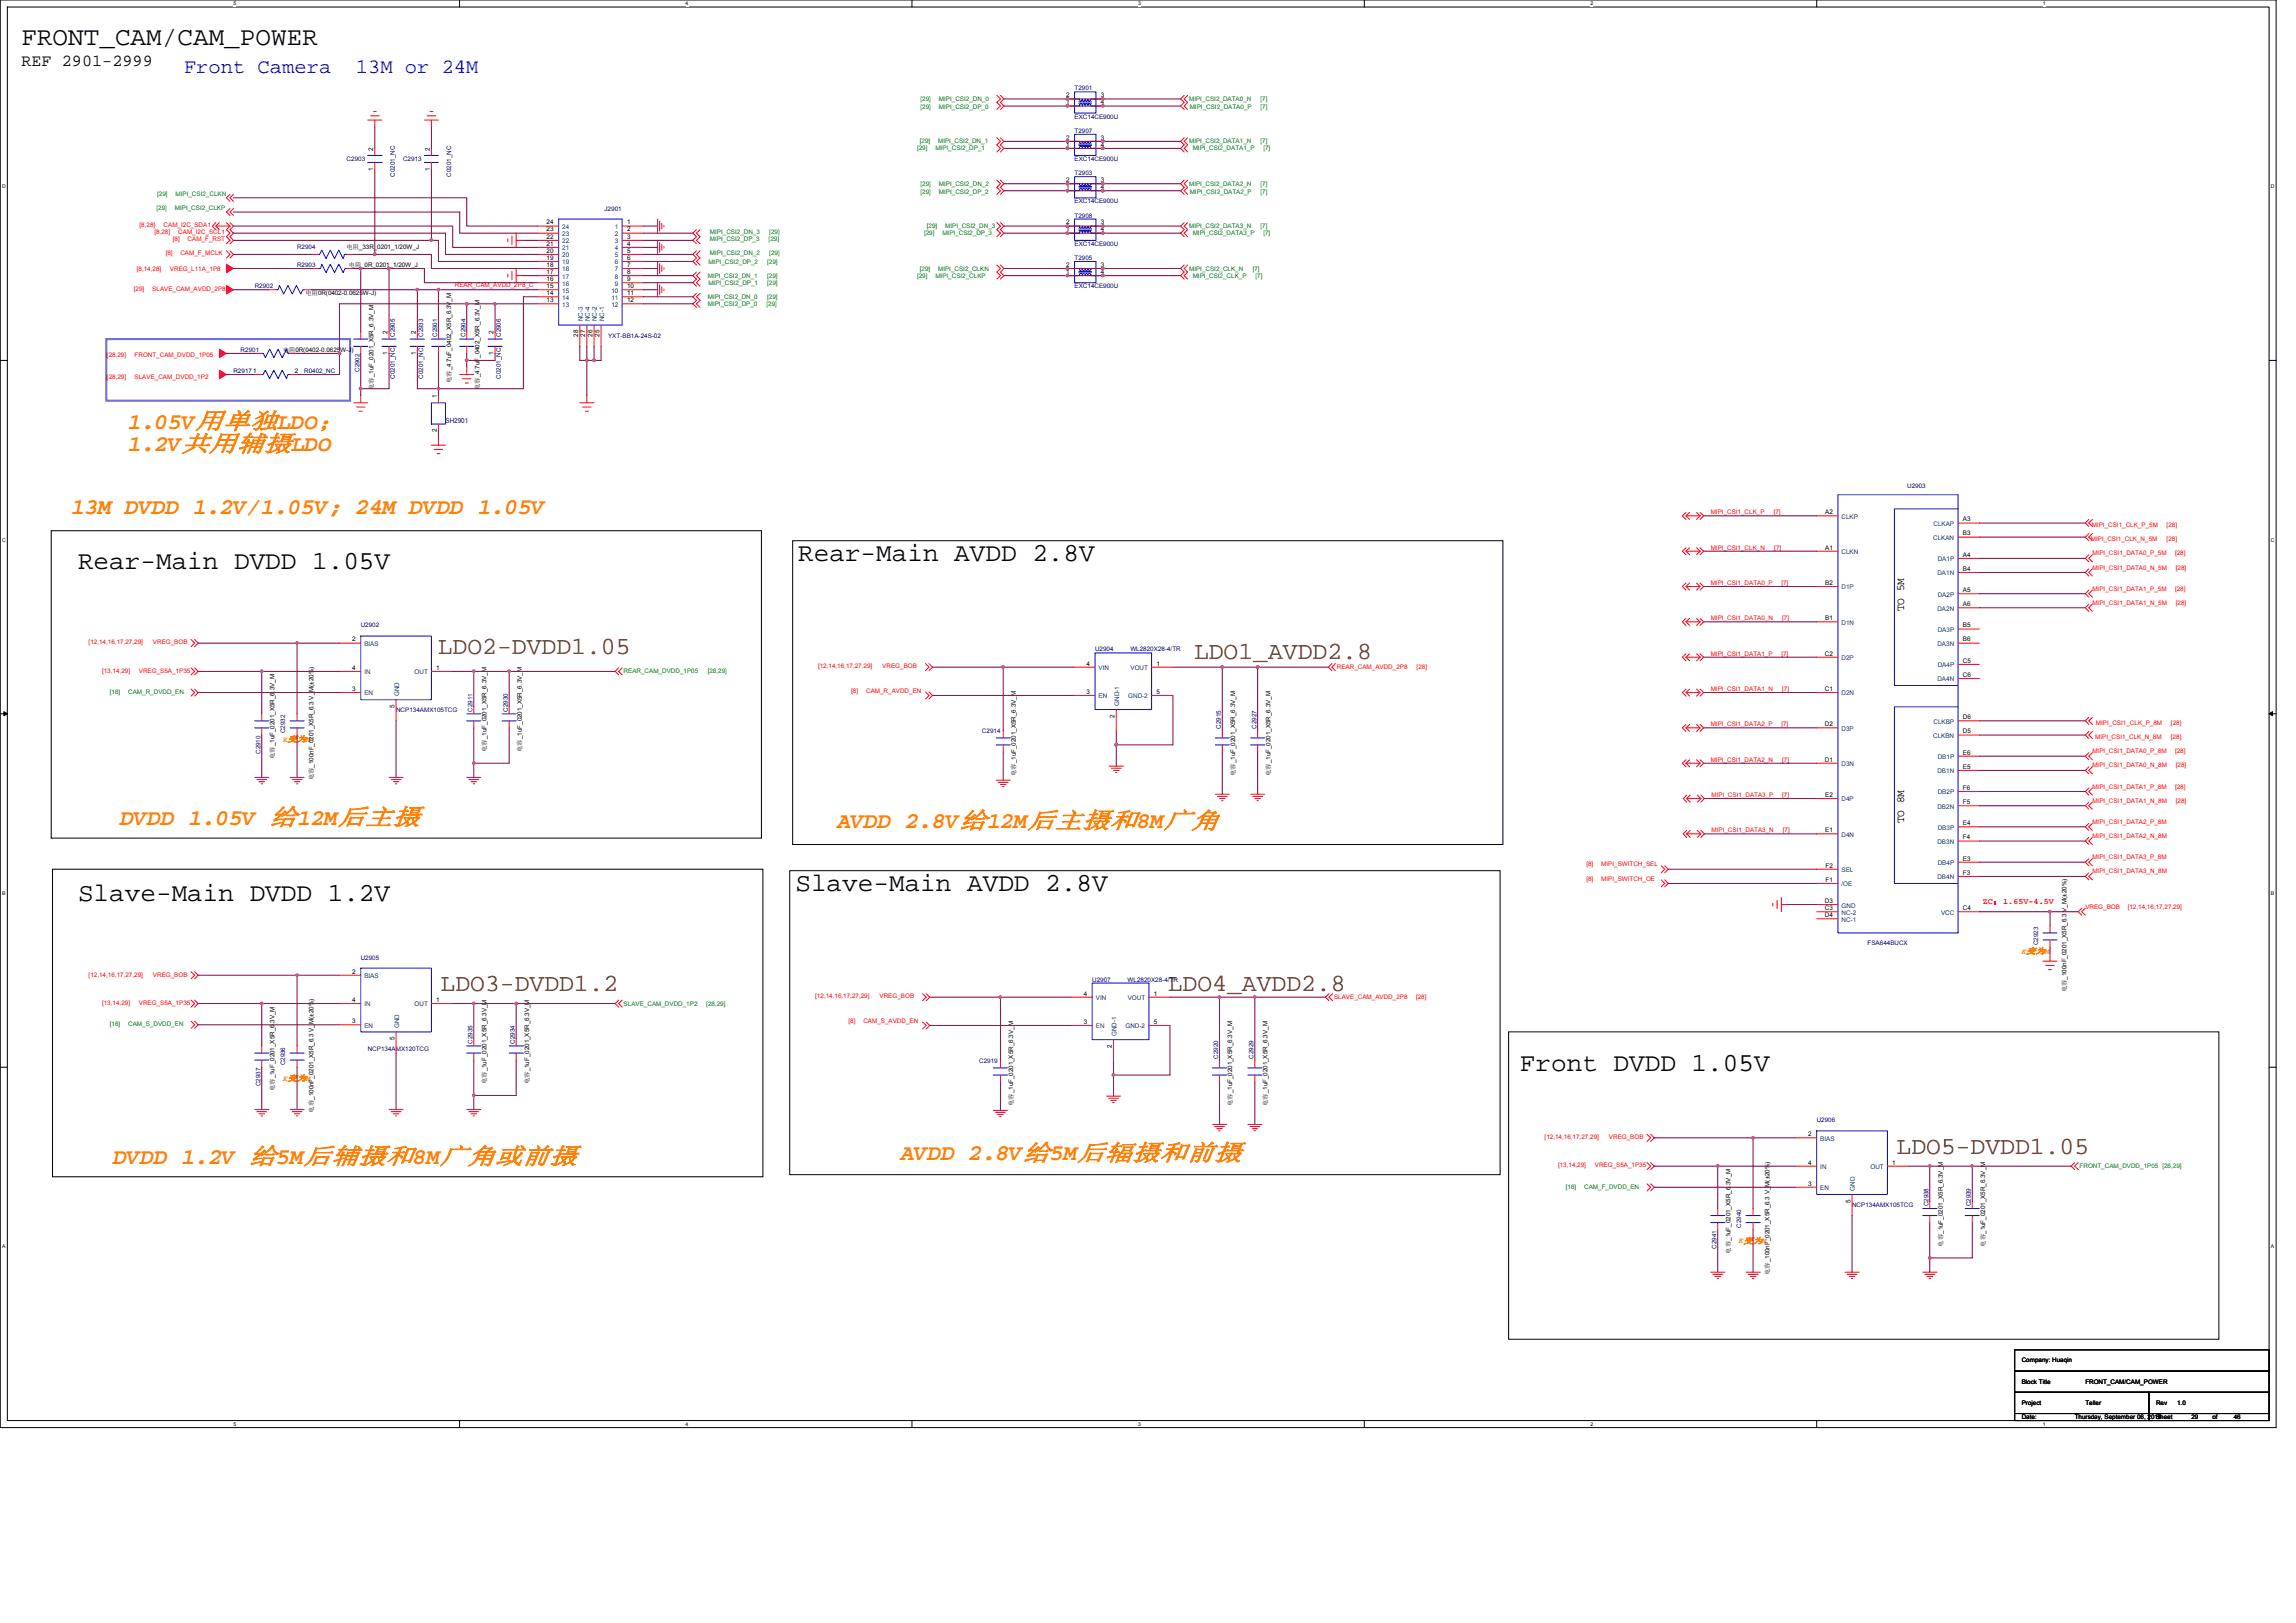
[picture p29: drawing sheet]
<svg xmlns="http://www.w3.org/2000/svg" width="297mm" height="210mm" viewBox="0 0 297 210" stroke-linecap="round" stroke-linejoin="round" font-family="sans-serif">
<defs><g id="words">
<g font-size="3.4">
<text x="2.8" y="5.9">FRONT_CAM/CAM_POWER</text>
<text x="10.1" y="73.6">Rear-Main DVDD 1.05V</text>
<text x="103.3" y="72.5">Rear-Main AVDD 2.8V</text>
<text x="10.1" y="116.6">Slave-Main DVDD 1.2V</text>
<text x="102.9" y="115.3">Slave-Main AVDD 2.8V</text>
<text x="196.6" y="138.6">Front DVDD 1.05V</text>
</g>
<g font-size="3.2" fill="#804000">
<text x="56.6" y="84.6">LDO2-DVDD1.05</text>
<text x="154.5" y="85.2">LDO1_AVDD2.8</text>
<text x="57" y="128.3">LDO3-DVDD1.2</text>
<text x="151.1" y="128.3">LDO4_AVDD2.8</text>
<text x="245.4" y="149.3">LDO5-DVDD1.05</text>
</g>
<g font-size="2.9" fill="#ff8000">
<text x="16.5" y="55.5">1.05V用单独LDO；</text>
<text x="16.5" y="58.4">1.2V共用辅摄LDO</text>
<text x="9.2" y="66.5">13M DVDD 1.2V/1.05V; 24M DVDD 1.05V</text>
<text x="15.6" y="106.7">DVDD 1.05V 给12M后主摄</text>
<text x="108.3" y="107.1">AVDD 2.8V给12M后主摄和8M广角</text>
<text x="14.7" y="150.6">DVDD 1.2V 给5M后辅摄和8M广角或前摄</text>
<text x="116.5" y="150.1">AVDD 2.8V给5M后辐摄和前摄</text>
</g>
<g font-size="2.6" fill="#00f">
<text x="23.8" y="9.4">Front Camera</text>
<text x="46" y="9.4">13M or 24M</text>
</g>
<text font-size="2.2" x="2.8" y="8.6">REF 2901-2999</text>
<g font-size="1.5">
<text x="246.3" y="79.1" transform="rotate(-90 246.3 79.1)">TO 5M</text>
<text x="246.3" y="106.5" transform="rotate(-90 246.3 106.5)">TO 8M</text>
</g>
<text font-size="1.1" fill="#f00" x="256.5" y="117">ZC：1.65V-4.5V</text>
<g font-size="1" fill="#ff8000">
<text x="36.6" y="95.9">K变为M</text>
<text x="261.6" y="123.4">K变为M</text>
<text x="36.6" y="139.8">K变为M</text>
<text x="225" y="160.9">K变为M</text>
</g>
<text font-size=".9" fill="#000080" x="57.6" y="54.8">SH2901</text>
<g font-size=".8" fill="#000080">
<text x="139" y="11.7">T2901</text>
<text x="139" y="15.3">EXC14CE900U</text>
<text x="139" y="17.2">T2907</text>
<text x="44.8" y="20.8">C2903</text>
<text x="51.1" y="22.9" transform="rotate(-90 51.1 22.9)">C0201_NC</text>
<text x="52.2" y="20.8">C2913</text>
<text x="58.4" y="22.9" transform="rotate(-90 58.4 22.9)">C0201_NC</text>
<text x="139" y="22.7">T2903</text>
<text x="139" y="20.8">EXC14CE900U</text>
<text x="78.2" y="27.2">J2901</text>
<text x="139" y="28.2">T2908</text>
<text x="139" y="26.3">EXC14CE900U</text>
<text x="38.4" y="32.3">R2904</text>
<text x="38.4" y="34.5">R2903</text>
<text x="139" y="33.6">T2905</text>
<text x="139" y="31.8">EXC14CE900U</text>
<text x="33" y="37.3">R2902</text>
<text x="139" y="37.3">EXC14CE900U</text>
<text x="31.1" y="45.5">R2901</text>
<text x="51.1" y="43.6" transform="rotate(-90 51.1 43.6)">C2905</text>
<text x="54.7" y="43.6" transform="rotate(-90 54.7 43.6)">C2933</text>
<text x="56.6" y="43.6" transform="rotate(-90 56.6 43.6)">C2901</text>
<text x="60.2" y="43.6" transform="rotate(-90 60.2 43.6)">C2904</text>
<text x="64.8" y="43.6" transform="rotate(-90 64.8 43.6)">C2906</text>
<text x="78.7" y="43.7">YXT-BB1A-24S-02</text>
<text x="30.2" y="48.3">R2917</text>
<text x="39.3" y="48.3">R0402_NC</text>
<text x="46.5" y="48.1" transform="rotate(-90 46.5 48.1)">C2902</text>
<text x="51.1" y="49" transform="rotate(-90 51.1 49)">C0201_NC</text>
<text x="54.7" y="49" transform="rotate(-90 54.7 49)">C0201_NC</text>
<text x="64.8" y="49" transform="rotate(-90 64.8 49)">C0201_NC</text>
<text x="246.7" y="63.2">U2903</text>
<text x="46.7" y="81.2">U2902</text>
<text x="141.7" y="84.3">U2904</text>
<text x="146.2" y="84.3">WL2820X28-4/TR</text>
<text x="36.9" y="94.8" transform="rotate(-90 36.9 94.8)">C2932</text>
<text x="51.2" y="92.2">NCP134AMX105TCG</text>
<text x="61.1" y="92.1" transform="rotate(-90 61.1 92.1)">C2911</text>
<text x="65.7" y="92.1" transform="rotate(-90 65.7 92.1)">C2930</text>
<text x="127" y="94.8">C2914</text>
<text x="158" y="94.3" transform="rotate(-90 158 94.3)">C2915</text>
<text x="162.5" y="94.3" transform="rotate(-90 162.5 94.3)">C2927</text>
<text x="33.7" y="97.6" transform="rotate(-90 33.7 97.6)">C2910</text>
<text x="46.7" y="124.2">U2905</text>
<text x="241.6" y="122.3">FSA644BUCX</text>
<text x="263.7" y="122.3" transform="rotate(-90 263.7 122.3)">C2923</text>
<text x="141.3" y="127">U2907</text>
<text x="145.9" y="127">WL2820X28-4/TR</text>
<text x="36.9" y="137.8" transform="rotate(-90 36.9 137.8)">C2936</text>
<text x="47.6" y="136">NCP134AMX120TCG</text>
<text x="61.1" y="135" transform="rotate(-90 61.1 135)">C2935</text>
<text x="66.6" y="135" transform="rotate(-90 66.6 135)">C2934</text>
<text x="126.7" y="137.5">C2919</text>
<text x="157.6" y="137" transform="rotate(-90 157.6 137)">C2920</text>
<text x="162.2" y="137" transform="rotate(-90 162.2 137)">C2929</text>
<text x="33.7" y="140.5" transform="rotate(-90 33.7 140.5)">C2937</text>
<text x="235" y="145.2">U2906</text>
<text x="222.1" y="161.6" transform="rotate(-90 222.1 161.6)">C2941</text>
<text x="225.3" y="158.9" transform="rotate(-90 225.3 158.9)">C2940</text>
<text x="239.6" y="156.2">NCP134AMX105TCG</text>
<text x="249.5" y="156.1" transform="rotate(-90 249.5 156.1)">C2938</text>
<text x="255" y="156.1" transform="rotate(-90 255 156.1)">C2939</text>
</g>
<g font-size=".8" fill="#008000">
<text x="119.1" y="13.1">[29]</text>
<text x="119.1" y="14.1">[29]</text>
<text x="121.5" y="13.1">MIPI_CSI2_DN_0</text>
<text x="121.5" y="14.1">MIPI_CSI2_DP_0</text>
<text x="153.8" y="13.1">MIPI_CSI2_DATA0_N</text>
<text x="153.9" y="14.1">MIPI_CSI2_DATA0_P</text>
<text x="163.1" y="13.1">[7]</text>
<text x="163.1" y="14.1">[7]</text>
<text x="118.6" y="19.5">[29]</text>
<text x="119" y="18.5">[29]</text>
<text x="121" y="19.5">MIPI_CSI2_DP_1</text>
<text x="121.4" y="18.5">MIPI_CSI2_DN_1</text>
<text x="153.8" y="18.5">MIPI_CSI2_DATA1_N</text>
<text x="154.3" y="19.5">MIPI_CSI2_DATA1_P</text>
<text x="163.1" y="18.5">[7]</text>
<text x="163.4" y="19.5">[7]</text>
<text x="20.3" y="27.1">[29]</text>
<text x="20.3" y="25.3">[29]</text>
<text x="22.6" y="27.1">MIPI_CSI2_CLKP</text>
<text x="22.7" y="25.3">MIPI_CSI2_CLKN</text>
<text x="119.1" y="24">[29]</text>
<text x="119.1" y="25">[29]</text>
<text x="119.9" y="29.5">[29]</text>
<text x="121.5" y="24">MIPI_CSI2_DN_2</text>
<text x="121.5" y="25">MIPI_CSI2_DP_2</text>
<text x="122.3" y="29.5">MIPI_CSI2_DN_3</text>
<text x="153.8" y="24">MIPI_CSI2_DATA2_N</text>
<text x="153.8" y="29.5">MIPI_CSI2_DATA3_N</text>
<text x="153.9" y="25">MIPI_CSI2_DATA2_P</text>
<text x="163.1" y="24">[7]</text>
<text x="163.1" y="29.5">[7]</text>
<text x="163.1" y="25">[7]</text>
<text x="91.6" y="35.9">MIPI_CSI2_DN_1</text>
<text x="91.6" y="34.2">MIPI_CSI2_DP_2</text>
<text x="91.8" y="30.2">MIPI_CSI2_DN_3</text>
<text x="91.8" y="31.2">MIPI_CSI2_DP_3</text>
<text x="91.8" y="33">MIPI_CSI2_DN_2</text>
<text x="99.2" y="35.9">[29]</text>
<text x="99.2" y="34.2">[29]</text>
<text x="99.4" y="31.2">[29]</text>
<text x="99.5" y="30.2">[29]</text>
<text x="99.5" y="33">[29]</text>
<text x="118.6" y="35.9">[29]</text>
<text x="119" y="35">[29]</text>
<text x="119.5" y="30.4">[29]</text>
<text x="121" y="35.9">MIPI_CSI2_CLKP</text>
<text x="121.4" y="35">MIPI_CSI2_CLKN</text>
<text x="121.9" y="30.4">MIPI_CSI2_DP_3</text>
<text x="153.8" y="35">MIPI_CSI2_CLK_N</text>
<text x="154.3" y="30.4">MIPI_CSI2_DATA3_P</text>
<text x="154.3" y="35.9">MIPI_CSI2_CLK_P</text>
<text x="162.1" y="35">[7]</text>
<text x="162.4" y="35.9">[7]</text>
<text x="163.4" y="30.4">[7]</text>
<text x="91.6" y="38.7">MIPI_CSI2_DN_0</text>
<text x="91.6" y="39.6">MIPI_CSI2_DP_0</text>
<text x="91.6" y="36.9">MIPI_CSI2_DP_1</text>
<text x="99.2" y="39.6">[29]</text>
<text x="99.2" y="38.7">[29]</text>
<text x="99.2" y="36.9">[29]</text>
<text x="14.2" y="89.8">[16]</text>
<text x="16.6" y="89.8">CAM_R_DVDD_EN</text>
<text x="80.7" y="87.1">REAR_CAM_DVDD_1P05</text>
<text x="91.6" y="87.1">[28,29]</text>
<text x="80.7" y="130.1">SLAVE_CAM_DVDD_1P2</text>
<text x="91.4" y="130.1">[28,29]</text>
<text x="14.2" y="132.8">[16]</text>
<text x="16.6" y="132.8">CAM_S_DVDD_EN</text>
<text x="202.6" y="153.8">[16]</text>
<text x="205" y="153.8">CAM_F_DVDD_EN</text>
<text x="269" y="151.1">FRONT_CAM_DVDD_1P05 [28,29]</text>
</g>
<g font-size=".8">
<text x="137.9" y="13.5">1</text>
<text x="137.9" y="12.6">2</text>
<text x="142.4" y="12.6">3</text>
<text x="142.4" y="13.5">4</text>
<text x="48.3" y="22.1" transform="rotate(-90 48.3 22.1)">1</text>
<text x="48.3" y="19.5" transform="rotate(-90 48.3 19.5)">2</text>
<text x="55.6" y="22.1" transform="rotate(-90 55.6 22.1)">1</text>
<text x="55.6" y="19.5" transform="rotate(-90 55.6 19.5)">2</text>
<text x="137.9" y="23.6">2</text>
<text x="137.9" y="19">1</text>
<text x="137.9" y="18.1">2</text>
<text x="142.4" y="23.6">3</text>
<text x="142.4" y="18.1">3</text>
<text x="142.4" y="19">4</text>
<text x="70.7" y="30">23</text>
<text x="70.7" y="29">24</text>
<text x="81.1" y="29">1</text>
<text x="81.1" y="30">2</text>
<text x="137.9" y="30">1</text>
<text x="137.9" y="29">2</text>
<text x="137.9" y="24.5">1</text>
<text x="142.4" y="29">3</text>
<text x="142.4" y="30">4</text>
<text x="142.4" y="24.5">4</text>
<text x="44.8" y="32.3">电阻_33R_0201_1/20W_J</text>
<text x="45.1" y="34.5">电阻_0R_0201_1/20W_J</text>
<text x="70.7" y="35.5">17</text>
<text x="70.7" y="34.5">18</text>
<text x="70.7" y="33.6">19</text>
<text x="70.7" y="32.7">20</text>
<text x="70.7" y="31.8">21</text>
<text x="70.7" y="30.9">22</text>
<text x="81.1" y="30.9">3</text>
<text x="81.1" y="31.8">4</text>
<text x="81.1" y="32.7">5</text>
<text x="81.1" y="33.6">6</text>
<text x="81.1" y="34.5">7</text>
<text x="81.1" y="35.5">8</text>
<text x="137.9" y="35.5">1</text>
<text x="137.9" y="34.5">2</text>
<text x="142.4" y="34.5">3</text>
<text x="142.4" y="35.5">4</text>
<text x="39.5" y="38.2">电阻0R(0402-0.0625W-J)</text>
<text x="70.7" y="39.1">13</text>
<text x="70.7" y="38.2">14</text>
<text x="70.7" y="37.3">15</text>
<text x="70.7" y="36.4">16</text>
<text x="81.1" y="37.3">10</text>
<text x="81.1" y="38.2">11</text>
<text x="81.1" y="39.1">12</text>
<text x="81.1" y="36.4">9</text>
<text x="36.6" y="45.5">电阻0R(0402-0.0625W-J)</text>
<text x="50.1" y="45.9" transform="rotate(-90 50.1 45.9)">1</text>
<text x="50.1" y="43.2" transform="rotate(-90 50.1 43.2)">2</text>
<text x="53.8" y="45.9" transform="rotate(-90 53.8 45.9)">1</text>
<text x="53.8" y="43.2" transform="rotate(-90 53.8 43.2)">2</text>
<text x="63.8" y="45.9" transform="rotate(-90 63.8 45.9)">1</text>
<text x="63.8" y="43.2" transform="rotate(-90 63.8 43.2)">2</text>
<text x="74.8" y="43.6" transform="rotate(-90 74.8 43.6)">28</text>
<text x="75.7" y="43.6" transform="rotate(-90 75.7 43.6)">27</text>
<text x="76.6" y="43.6" transform="rotate(-90 76.6 43.6)">26</text>
<text x="77.6" y="43.6" transform="rotate(-90 77.6 43.6)">25</text>
<text x="32.8" y="48.2">1</text>
<text x="38.2" y="48.2">2</text>
<text x="48.3" y="50.5" transform="rotate(-90 48.3 50.5)">电容_1uF_0201_X5R_6.3V_M</text>
<text x="56.5" y="51.5" transform="rotate(-90 56.5 51.5)">1</text>
<text x="58.4" y="49.6" transform="rotate(-90 58.4 49.6)">电容_4.7uF_0402_X5R_6.3V_M</text>
<text x="62" y="50.5" transform="rotate(-90 62 50.5)">电容_4.7uF_0402_X5R_6.3V_M</text>
<text x="56.5" y="55.9" transform="rotate(-90 56.5 55.9)">2</text>
<text x="236.1" y="71.1">A1</text>
<text x="236.1" y="66.5">A2</text>
<text x="254" y="69.3">B3</text>
<text x="254" y="67.5">A3</text>
<text x="236.1" y="75.7">B2</text>
<text x="254" y="72">A4</text>
<text x="254" y="76.6">A5</text>
<text x="254" y="73.9">B4</text>
<text x="45.6" y="83">2</text>
<text x="236.1" y="80.2">B1</text>
<text x="254" y="81.2">B5</text>
<text x="254" y="83">B6</text>
<text x="254" y="78.4">A6</text>
<text x="45.6" y="89.4">3</text>
<text x="45.6" y="86.7">4</text>
<text x="56.4" y="86.7">1</text>
<text x="140.6" y="89.8">3</text>
<text x="140.6" y="86.1">4</text>
<text x="149.6" y="89.8">5</text>
<text x="149.6" y="86.1">1</text>
<text x="236.1" y="89.4">C1</text>
<text x="236.1" y="84.8">C2</text>
<text x="254" y="85.7">C5</text>
<text x="254" y="87.6">C6</text>
<text x="51" y="91.6" transform="rotate(-90 51 91.6)">5</text>
<text x="144.2" y="92.9" transform="rotate(-90 144.2 92.9)">2</text>
<text x="236.1" y="94">D2</text>
<text x="254" y="94.9">D5</text>
<text x="254" y="93">D6</text>
<text x="35.5" y="98.2" transform="rotate(-90 35.5 98.2)">电容_1uF_0201_X5R_6.3V_M</text>
<text x="40.6" y="101" transform="rotate(-90 40.6 101)">电容_100nF_0201_X5R_6.3 V_M(±20%)</text>
<text x="62.9" y="97.3" transform="rotate(-90 62.9 97.3)">电容_1uF_0201_X5R_6.3V_M</text>
<text x="67.5" y="97.3" transform="rotate(-90 67.5 97.3)">电容_1uF_0201_X5R_6.3V_M</text>
<text x="131.4" y="100.4" transform="rotate(-90 131.4 100.4)">电容_1uF_0201_X5R_6.3V_M</text>
<text x="159.8" y="100.4" transform="rotate(-90 159.8 100.4)">电容_1uF_0201_X5R_6.3V_M</text>
<text x="164.4" y="100.4" transform="rotate(-90 164.4 100.4)">电容_1uF_0201_X5R_6.3V_M</text>
<text x="236.1" y="98.5">D1</text>
<text x="254" y="97.6">E6</text>
<text x="254" y="99.5">E5</text>
<text x="236.1" y="103.1">E2</text>
<text x="236.1" y="107.7">E1</text>
<text x="254" y="102.2">F6</text>
<text x="254" y="106.8">E4</text>
<text x="254" y="104">F5</text>
<text x="236.2" y="112.2">F2</text>
<text x="254" y="111.3">E3</text>
<text x="254" y="108.6">F4</text>
<text x="254" y="113.2">F3</text>
<text x="236.1" y="118.7">D4</text>
<text x="236.1" y="117.8">C3</text>
<text x="236.1" y="116.8">D3</text>
<text x="236.2" y="114.1">F1</text>
<text x="254" y="117.8">C4</text>
<text x="45.6" y="126">2</text>
<text x="45.6" y="129.6">4</text>
<text x="56.4" y="129.6">1</text>
<text x="140.2" y="128.8">4</text>
<text x="149.3" y="128.8">1</text>
<text x="267.3" y="128.4" transform="rotate(-90 267.3 128.4)">电容_100nF_0201_X5R_6.3 V_M(±20%)</text>
<text x="45.6" y="132.4">3</text>
<text x="51" y="134.6" transform="rotate(-90 51 134.6)">5</text>
<text x="140.2" y="132.5">3</text>
<text x="143.8" y="135.6" transform="rotate(-90 143.8 135.6)">2</text>
<text x="149.3" y="132.5">5</text>
<text x="35.5" y="141.2" transform="rotate(-90 35.5 141.2)">电容_1uF_0201_X5R_6.3V_M</text>
<text x="40.6" y="143.9" transform="rotate(-90 40.6 143.9)">电容_100nF_0201_X5R_6.3 V_M(±20%)</text>
<text x="62.9" y="140.3" transform="rotate(-90 62.9 140.3)">电容_1uF_0201_X5R_6.3V_M</text>
<text x="68.4" y="140.3" transform="rotate(-90 68.4 140.3)">电容_1uF_0201_X5R_6.3V_M</text>
<text x="131.1" y="143.1" transform="rotate(-90 131.1 143.1)">电容_1uF_0201_X5R_6.3V_M</text>
<text x="159.4" y="143.1" transform="rotate(-90 159.4 143.1)">电容_1uF_0201_X5R_6.3V_M</text>
<text x="164" y="143.1" transform="rotate(-90 164 143.1)">电容_1uF_0201_X5R_6.3V_M</text>
<text x="233.9" y="147">2</text>
<text x="233.9" y="153.4">3</text>
<text x="233.9" y="150.7">4</text>
<text x="239.4" y="155.6" transform="rotate(-90 239.4 155.6)">5</text>
<text x="244.8" y="150.7">1</text>
<text x="251.3" y="161.3" transform="rotate(-90 251.3 161.3)">电容_1uF_0201_X5R_6.3V_M</text>
<text x="256.8" y="161.3" transform="rotate(-90 256.8 161.3)">电容_1uF_0201_X5R_6.3V_M</text>
<text x="223.9" y="162.2" transform="rotate(-90 223.9 162.2)">电容_1uF_0201_X5R_6.3V_M</text>
<text x="228.9" y="165" transform="rotate(-90 228.9 165)">电容_100nF_0201_X5R_6.3 V_M(±20%)</text>
<text x="261.6" y="179">Block Title</text>
<text x="261.6" y="176.3">Company: Huaqin</text>
<text x="269.8" y="179">FRONT_CAM/CAM_POWER</text>
<text x="261.6" y="181.8">Project</text>
<text x="261.6" y="183.6">Date:</text>
<text x="268.4" y="183.6">Thursday, September 06, 2018</text>
<text x="269.8" y="181.8">Teller</text>
<text x="278.9" y="181.8">Rev</text>
<text x="278.9" y="183.6">Sheet</text>
<text x="281.7" y="181.8">1.0</text>
<text x="283.5" y="183.6">29</text>
<text x="286.2" y="183.6">of</text>
<text x="289" y="183.6">46</text>
</g>
<g font-size=".8" fill="#f00">
<text x="18.1" y="29.3">[8,28]</text>
<text x="21.2" y="29.3">CAM_I2C_SDA1</text>
<text x="17.7" y="35">[8,14,28]</text>
<text x="20" y="30.2">[8,28]</text>
<text x="21.4" y="33">[8]</text>
<text x="22" y="35">VREG_L11A_1P8</text>
<text x="22.3" y="31.2">[8]</text>
<text x="23.1" y="30.2">CAM_I2C_SCL1</text>
<text x="23.3" y="33">CAM_F_MCLK</text>
<text x="24.3" y="31.2">CAM_F_RST</text>
<text x="17.3" y="37.7">[29]</text>
<text x="19.7" y="37.7">SLAVE_CAM_AVDD_2P8</text>
<text x="58.8" y="37.2">REAR_CAM_AVDD_2P8_C</text>
<text x="13.8" y="46.2">[28,29]</text>
<text x="17.4" y="46.2">FRONT_CAM_DVDD_1P05</text>
<text x="13.8" y="49">[28,29]</text>
<text x="17.4" y="49">SLAVE_CAM_DVDD_1P2</text>
<text x="221.3" y="66.5">MIPI_CSI1_CLK_P</text>
<text x="221.3" y="71.1">MIPI_CSI1_CLK_N</text>
<text x="229.5" y="66.5">[7]</text>
<text x="229.5" y="71.1">[7]</text>
<text x="270.5" y="70">MIPI_CSI1_CLK_N_5M</text>
<text x="270.6" y="68.2">MIPI_CSI1_CLK_P_5M</text>
<text x="270.7" y="71.9">MIPI_CSI1_DATA0_P_5M</text>
<text x="280.3" y="70">[28]</text>
<text x="280.3" y="68.2">[28]</text>
<text x="281.4" y="71.9">[28]</text>
<text x="221.3" y="75.7">MIPI_CSI1_DATA0_P</text>
<text x="230.5" y="75.7">[7]</text>
<text x="270.7" y="73.7">MIPI_CSI1_DATA0_N_5M</text>
<text x="270.7" y="76.4">MIPI_CSI1_DATA1_P_5M</text>
<text x="281.4" y="76.4">[28]</text>
<text x="281.5" y="73.7">[28]</text>
<text x="11.5" y="83.4">[12,14,16,17,27,29]</text>
<text x="19.8" y="83.4">VREG_BOB</text>
<text x="221.3" y="80.3">MIPI_CSI1_DATA0_N</text>
<text x="230.6" y="80.3">[7]</text>
<text x="270.7" y="78.3">MIPI_CSI1_DATA1_N_5M</text>
<text x="281.5" y="78.3">[28]</text>
<text x="13.2" y="87">[13,14,29]</text>
<text x="18" y="87">VREG_S5A_1P35</text>
<text x="105.8" y="86.4">[12,14,16,17,27,29]</text>
<text x="110.1" y="89.7">[8]</text>
<text x="112.1" y="89.7">CAM_R_AVDD_EN</text>
<text x="114.1" y="86.4">VREG_BOB</text>
<text x="172.9" y="86.6">REAR_CAM_AVDD_2P8</text>
<text x="183.3" y="86.6">[28]</text>
<text x="221.3" y="84.8">MIPI_CSI1_DATA1_P</text>
<text x="221.3" y="89.4">MIPI_CSI1_DATA1_N</text>
<text x="230.5" y="84.8">[7]</text>
<text x="230.6" y="89.4">[7]</text>
<text x="221.3" y="94">MIPI_CSI1_DATA2_P</text>
<text x="230.5" y="94">[7]</text>
<text x="271.1" y="95.6">MIPI_CSI1_CLK_N_8M</text>
<text x="271.2" y="93.8">MIPI_CSI1_CLK_P_8M</text>
<text x="280.9" y="95.6">[28]</text>
<text x="280.9" y="93.8">[28]</text>
<text x="221.3" y="98.6">MIPI_CSI1_DATA2_N</text>
<text x="230.6" y="98.6">[7]</text>
<text x="270.7" y="99.3">MIPI_CSI1_DATA0_N_8M</text>
<text x="270.7" y="97.5">MIPI_CSI1_DATA0_P_8M</text>
<text x="281.4" y="97.5">[28]</text>
<text x="281.5" y="99.3">[28]</text>
<text x="221.4" y="103.1">MIPI_CSI1_DATA3_P</text>
<text x="221.4" y="107.7">MIPI_CSI1_DATA3_N</text>
<text x="230.6" y="103.1">[7]</text>
<text x="230.6" y="107.7">[7]</text>
<text x="270.7" y="103.9">MIPI_CSI1_DATA1_N_8M</text>
<text x="270.7" y="102">MIPI_CSI1_DATA1_P_8M</text>
<text x="270.7" y="106.6">MIPI_CSI1_DATA2_P_8M</text>
<text x="281.4" y="102">[28]</text>
<text x="281.5" y="103.9">[28]</text>
<text x="205.2" y="113.9">[8]</text>
<text x="205.2" y="112.1">[8]</text>
<text x="207.2" y="113.9">MIPI_SWITCH_OE</text>
<text x="207.2" y="112.1">MIPI_SWITCH_SEL</text>
<text x="270.7" y="108.4">MIPI_CSI1_DATA2_N_8M</text>
<text x="270.7" y="113">MIPI_CSI1_DATA3_N_8M</text>
<text x="270.7" y="111.2">MIPI_CSI1_DATA3_P_8M</text>
<text x="269.8" y="117.6">VREG_BOB</text>
<text x="275.3" y="117.6">[12,14,16,17,27,29]</text>
<text x="11.5" y="126.3">[12,14,16,17,27,29]</text>
<text x="13.2" y="130">[13,14,29]</text>
<text x="18" y="130">VREG_S5A_1P35</text>
<text x="19.8" y="126.3">VREG_BOB</text>
<text x="105.5" y="129.1">[12,14,16,17,27,29]</text>
<text x="113.8" y="129.1">VREG_BOB</text>
<text x="172.6" y="129.3">SLAVE_CAM_AVDD_2P8</text>
<text x="183.2" y="129.3">[28]</text>
<text x="109.8" y="132.4">[8]</text>
<text x="111.7" y="132.4">CAM_S_AVDD_EN</text>
<text x="199.8" y="147.4">[12,14,16,17,27,29]</text>
<text x="208.1" y="147.4">VREG_BOB</text>
<text x="201.6" y="151">[13,14,29]</text>
<text x="206.3" y="151">VREG_S5A_1P35</text>
</g>
<g font-size=".8" fill="#004080">
<text x="72.7" y="29.6">24</text>
<text x="79.6" y="29.6">1</text>
<text x="72.7" y="35.1">18</text>
<text x="72.7" y="34.2">19</text>
<text x="72.7" y="33.3">20</text>
<text x="72.7" y="32.4">21</text>
<text x="72.7" y="31.5">22</text>
<text x="72.7" y="30.5">23</text>
<text x="79.6" y="30.5">2</text>
<text x="79.6" y="31.5">3</text>
<text x="79.6" y="32.4">4</text>
<text x="79.6" y="33.3">5</text>
<text x="79.6" y="34.2">6</text>
<text x="79.6" y="35.1">7</text>
<text x="72.7" y="39.7">13</text>
<text x="72.7" y="38.8">14</text>
<text x="72.7" y="37.9">15</text>
<text x="72.7" y="37">16</text>
<text x="72.7" y="36">17</text>
<text x="75.4" y="41.6" transform="rotate(-90 75.4 41.6)">NC-3</text>
<text x="76.3" y="41.6" transform="rotate(-90 76.3 41.6)">NC-4</text>
<text x="77.2" y="41.6" transform="rotate(-90 77.2 41.6)">NC-2</text>
<text x="78.1" y="41.6" transform="rotate(-90 78.1 41.6)">NC-1</text>
<text x="79.1" y="37.9">10</text>
<text x="79.1" y="38.8">11</text>
<text x="79.1" y="39.7">12</text>
<text x="79.6" y="36">8</text>
<text x="79.6" y="37">9</text>
<text x="238.2" y="71.7">CLKN</text>
<text x="238.2" y="67.1">CLKP</text>
<text x="250.1" y="69.9">CLKAN</text>
<text x="250.1" y="68.1">CLKAP</text>
<text x="238.2" y="76.3">D1P</text>
<text x="250.7" y="74.4">DA1N</text>
<text x="250.7" y="72.6">DA1P</text>
<text x="250.7" y="77.2">DA2P</text>
<text x="47.1" y="83.6">BIAS</text>
<text x="238.2" y="80.8">D1N</text>
<text x="250.7" y="83.6">DA3N</text>
<text x="250.7" y="79">DA2N</text>
<text x="250.7" y="81.8">DA3P</text>
<text x="47.1" y="90">EN</text>
<text x="47.1" y="87.2">IN</text>
<text x="53.6" y="87.2">OUT</text>
<text x="142.1" y="86.7">VIN</text>
<text x="146.3" y="86.7">VOUT</text>
<text x="238.2" y="90">D2N</text>
<text x="238.2" y="85.4">D2P</text>
<text x="250.7" y="88.2">DA4N</text>
<text x="250.7" y="86.3">DA4P</text>
<text x="51.6" y="90.1" transform="rotate(-90 51.6 90.1)">GND</text>
<text x="142.1" y="90.4">EN</text>
<text x="144.8" y="91.3" transform="rotate(-90 144.8 91.3)">GND-1</text>
<text x="146" y="90.4">GND-2</text>
<text x="238.2" y="94.6">D3P</text>
<text x="250.1" y="95.5">CLKBN</text>
<text x="250.1" y="93.6">CLKBP</text>
<text x="238.2" y="99.1">D3N</text>
<text x="250.7" y="100.1">DB1N</text>
<text x="250.7" y="98.2">DB1P</text>
<text x="238.2" y="103.7">D4P</text>
<text x="250.7" y="104.6">DB2N</text>
<text x="250.7" y="102.8">DB2P</text>
<text x="250.7" y="107.4">DB3P</text>
<text x="238.2" y="112.8">SEL</text>
<text x="238.2" y="108.3">D4N</text>
<text x="250.7" y="109.2">DB3N</text>
<text x="250.7" y="113.8">DB4N</text>
<text x="250.7" y="111.9">DB4P</text>
<text x="238.2" y="114.7">/OE</text>
<text x="238.2" y="119.3">NC-1</text>
<text x="238.2" y="118.3">NC-2</text>
<text x="238.2" y="117.4">GND</text>
<text x="251.1" y="118.3">VCC</text>
<text x="47.1" y="126.6">BIAS</text>
<text x="47.1" y="130.2">IN</text>
<text x="53.6" y="130.2">OUT</text>
<text x="141.8" y="129.4">VIN</text>
<text x="145.9" y="129.4">VOUT</text>
<text x="47.1" y="133">EN</text>
<text x="51.6" y="133" transform="rotate(-90 51.6 133)">GND</text>
<text x="141.8" y="133.1">EN</text>
<text x="144.4" y="134" transform="rotate(-90 144.4 134)">GND-1</text>
<text x="145.6" y="133.1">GND-2</text>
<text x="235.5" y="147.6">BIAS</text>
<text x="235.5" y="154">EN</text>
<text x="235.5" y="151.3">IN</text>
<text x="240" y="154.1" transform="rotate(-90 240 154.1)">GND</text>
<text x="242" y="151.3">OUT</text>
</g>
<g font-size=".7">
<text x="30.2" y=".7">5</text>
<text x="88.7" y=".7">4</text>
<text x="147.2" y=".7">3</text>
<text x="205.8" y=".7">2</text>
<text x="264.3" y=".7">1</text>
<text x=".3" y="24.4">D</text>
<text x="293.8" y="24.4">D</text>
<text x=".3" y="70.1">C</text>
<text x="293.8" y="70.1">C</text>
<text x=".3" y="115.8">B</text>
<text x="293.8" y="115.8">B</text>
<text x=".3" y="161.5">A</text>
<text x="293.8" y="161.5">A</text>
<text x="30.2" y="184.5">5</text>
<text x="88.7" y="184.5">4</text>
<text x="147.2" y="184.5">3</text>
<text x="205.8" y="184.5">2</text>
<text x="264.3" y="184.5">1</text>
</g>
</g></defs>
<path d="M0 0h294.5v184.7h-294.5zM.9 .9h292.7v182.9h-292.7z" fill="none" stroke="#000" stroke-width=".13"/>
<g fill="#fff">
<path d="M30.2 .1h.4v.7h-.4z"/>
<path d="M30.2 183.9h.4v.7h-.4z"/>
</g>
<path d="M59.5 0v.9M59.5 183.8v.9" fill="none" stroke="#000" stroke-width=".13"/>
<g fill="#fff">
<path d="M88.7 .1h.4v.7h-.4z"/>
<path d="M88.7 183.9h.4v.7h-.4z"/>
</g>
<path d="M118 0v.9M118 183.8v.9" fill="none" stroke="#000" stroke-width=".13"/>
<g fill="#fff">
<path d="M147.2 .1h.4v.7h-.4z"/>
<path d="M147.2 183.9h.4v.7h-.4z"/>
</g>
<path d="M176.5 0v.9M176.5 183.8v.9" fill="none" stroke="#000" stroke-width=".13"/>
<g fill="#fff">
<path d="M205.8 .1h.3v.7h-.3z"/>
<path d="M205.8 183.9h.3v.7h-.3z"/>
</g>
<path d="M235 0v.9M235 183.8v.9" fill="none" stroke="#000" stroke-width=".13"/>
<g fill="#fff">
<path d="M264.3 .1h.3v.7h-.3z"/>
<path d="M264.3 183.9h.3v.7h-.3z"/>
<path d="M.3 23.8h.4v.7h-.4z"/>
<path d="M293.8 23.8h.5v.7h-.5z"/>
<path d="M.3 69.5h.4v.7h-.4z"/>
<path d="M293.8 69.5h.5v.7h-.5z"/>
</g>
<path d="M0 46.6h.9M293.6 46.6h.9" fill="none" stroke="#000" stroke-width=".13"/>
<g fill="#fff">
<path d="M.3 115.2h.4v.8h-.4z"/>
<path d="M293.8 115.2h.4v.8h-.4z"/>
</g>
<path d="M0 92.4h.9M293.6 92.4h.9" fill="none" stroke="#000" stroke-width=".13"/>
<path d="M.5 92.1l.4 .3-.4 .2zM293.6 92.4l.4-.3v.5z" fill="#000" stroke="#000" stroke-width=".13"/>
<g fill="#fff">
<path d="M.3 160.9h.4v.8h-.4z"/>
<path d="M293.8 160.9h.4v.8h-.4z"/>
</g>
<g fill="none" stroke="#000" stroke-width=".13">
<path d="M6.6 68.7h91.9v39.7h-91.9zM102.5 70h91.9v39.3h-91.9zM6.8 112.5h91.9v39.8h-91.9zM102.2 112.6h91.9v39.4h-91.9zM0 138.1h.9M195.2 133.5h91.9v39.8h-91.9zM293.6 138.1h.9M260.6 174.6h33v2.8h-33zM260.6 177.4h33v2.7h-33zM260.6 180.1h17.4v2.8h-17.4zM260.6 182.9h17.4v.9h-17.4zM278 182.9h15.6v.9h-15.6z"/>
<path d="M278 180.1h15.6v2.8h-15.6z"/>
</g>
<path d="M13.8 43.9h31.5v7.9h-31.5z" fill="none" stroke="#8000ff" stroke-width=".25"/>
<g fill="none" stroke="#f00" stroke-width=".13">
<path d="M47.6 15.5h1.8M47.9 15h1.1M48.3 14.4h.4M48.5 15.5v.9M48.5 19.2v.9M54.9 15.5h1.8M55.3 15h1.1M55.6 14.4h.4M55.8 15.5v.9M55.8 19.2v.9M129 12.3l.4 .5-.4 .5 .4 .4-.4 .5M129 17.8l.4 .5-.4 .4 .4 .5-.4 .5"/>
<path d="M129.4 12.3l.5 .5-.5 .5 .5 .4-.5 .5M129.4 17.8l.5 .5-.5 .4 .5 .5-.5 .5M138.1 13.7h.9M138.1 12.8h.9M138.1 19.2h.9M138.1 18.3h.9M141.8 12.8h.9M141.8 13.7h.9M141.8 18.3h.9M141.8 19.2h.9M153.2 12.3l-.5 .5 .5 .5-.5 .4 .5 .5M153.2 17.8l-.5 .5 .5 .4-.5 .5 .5 .5"/>
<path d="M153.6 12.3l-.4 .5 .4 .5-.4 .4 .4 .5M153.6 17.8l-.4 .5 .4 .4-.4 .5 .4 .5M27.9 28.8l-.4 .5 .4 .4M27.9 29.3l.5 .4M27.9 29.3h1.9M28.4 28.8l-.5 .5M29.3 32.4l.5 .5-.5 .5M29.3 28.8l.5 .5M29.8 27l-.5 .4 .5 .5M29.8 25.1l-.5 .5 .5 .5M29.8 32.4l.4 .5-.4 .5M29.8 29.3l-.5 .4 .5 .5-.5 .4 .5 .5-.5 .4"/>
<path d="M29.8 28.8l.4 .5-.4 .4 .4 .5-.4 .4 .4 .5-.4 .4M30.2 27l-.4 .4 .4 .5M30.2 25.1l-.4 .5 .4 .5M34.8 37.5h.9M39.3 37.5h1M40.3 32.9h.9M40.3 34.7h.9M44.8 32.9h1M44.8 34.7h1M48.5 21v.9M55.8 21v.9M65.7 35.5v.3"/>
<path d="M65.7 30.9v.4M66.2 35.1v1.1M66.2 30.5v1.1M66.8 35.7h.9M66.8 31.1h.9M66.8 34.7v1.9M66.8 30.2v1.8M69.5 39.3h2.8M69.5 38.4h2.8M69.5 37.5h2.8M69.5 36.6h2.8M69.5 35.7h2.8"/>
<path d="M69.5 34.7h2.8M69.5 33.8h2.8M69.5 32.9h2.8M69.5 32h2.8M69.5 31.1h2.8M69.5 30.2h2.8M69.5 29.3h2.8M80.5 29.3h2.7M80.5 30.2h2.7M80.5 31.1h2.7M80.5 32h2.7M80.5 32.9h2.7"/>
<path d="M80.5 33.8h2.7M80.5 34.7h2.7M80.5 35.7h2.7M80.5 36.6h2.7M80.5 37.5h2.7M80.5 38.4h2.7M80.5 39.3h2.7M85.1 33.8v1.9M85.1 28.3v1.9M85.1 31.1v1.8M85.1 36.6v1.8M85.3 34.1v1.3"/>
<path d="M85.3 28.6v1.3M85.3 31.4v1.2M85.3 36.9v1.2M85.6 34.4v.7M85.6 28.9v.7M85.6 31.6v.8M85.6 37.1v.7M85.9 34.6v.2M85.9 29.2v.2M85.9 31.9v.2M85.9 37.4v.2M90.1 29.7l-.5 .5 .5 .4-.5 .5 .5 .4"/>
<path d="M90.1 32.4l-.5 .5 .5 .5-.5 .4 .5 .5M90.1 35.2l-.5 .5 .5 .4-.5 .5 .5 .4M90.1 38l-.5 .4 .5 .5-.5 .4 .5 .5M90.6 29.7l-.5 .5 .5 .4-.5 .5 .5 .4M90.6 32.4l-.5 .5 .5 .5-.5 .4 .5 .5M90.6 35.2l-.5 .5 .5 .4-.5 .5 .5 .4M90.6 38l-.5 .4 .5 .5-.5 .4 .5 .5M129 23.3l.4 .5-.4 .4 .4 .5-.4 .4M129 28.8l.4 .5-.4 .4 .4 .5-.4 .4M129 34.3l.4 .4-.4 .5 .4 .5-.4 .4M129.4 23.3l.5 .5-.5 .4 .5 .5-.5 .4M129.4 28.8l.5 .5-.5 .4 .5 .5-.5 .4"/>
<path d="M129.4 34.3l.5 .4-.5 .5 .5 .5-.5 .4M138.1 35.7h.9M138.1 34.7h.9M138.1 30.2h.9M138.1 29.3h.9M138.1 24.7h.9M138.1 23.8h.9M141.8 34.7h.9M141.8 35.7h.9M141.8 29.3h.9M141.8 30.2h.9M141.8 23.8h.9"/>
<path d="M141.8 24.7h.9M153.2 23.3l-.5 .5 .5 .4-.5 .5 .5 .4M153.2 28.8l-.5 .5 .5 .4-.5 .5 .5 .4M153.2 34.3l-.5 .4 .5 .5-.5 .5 .5 .4M153.6 23.3l-.4 .5 .4 .4-.4 .5 .4 .4M153.6 28.8l-.4 .5 .4 .4-.4 .5 .4 .4M153.6 34.3l-.4 .4 .4 .5-.4 .5 .4 .4M33 45.7h.9M33 48.5h.9M37.5 45.7h.9M37.5 48.5h.9M45.8 52.1h1.8"/>
<path d="M46.1 52.7h1.1M46.5 53.2h.4M46.7 51.2v.9M46.7 43v.9M46.7 44.8v.9M50.3 44.8v.9M50.3 43v.9M54 44.8v.9M54 43v.9M55.8 57.6h1.8M56.2 58.1h1.1M56.6 58.7h.3"/>
<path d="M56.7 56.7v.9M56.7 43v.9M56.7 44.8v.9M56.7 54.9v.9M56.7 51.2v.9M59.5 48.5h1.8M59.8 49h1.1M60.2 49.6h.4M60.4 47.5v1M60.4 43v.9M60.4 44.8v.9M64 44.8v.9"/>
<path d="M64 43v.9M75 42.1v2.7M75 52.1h1.9M75.4 52.7h1.1M75.8 53.2h.3M75.9 51.2v.9M75.9 42.1v2.7M76.9 42.1v2.7M77.8 42.1v2.7M218.1 66.3l-.4 .4 .4 .5M218.1 70.9l-.4 .4 .4 .5M218.1 75.4l-.4 .5 .4 .4"/>
<path d="M218.1 66.7l.5 .5M218.1 66.7h1.8M218.1 71.3l.5 .5M218.1 71.3h1.8M218.1 75.9l.5 .4M218.1 75.9h1.8M218.6 66.3l-.5 .4M218.6 70.9l-.5 .4M218.6 75.4l-.5 .5M219.5 66.3l.4 .4M219.5 70.9l.4 .4M219.5 75.4l.4 .5"/>
<path d="M219.9 66.7l-.4 .5M219.9 71.3l-.4 .5M219.9 75.9l-.4 .4M219.9 66.3l.5 .4-.5 .5M219.9 70.9l.5 .4-.5 .5M219.9 75.4l.5 .5-.5 .4M235 75.9h2.8M235 71.3h2.8M235 66.7h2.8M253.3 69.5h2.8M253.3 74.1h2.8M253.3 67.7h2.8"/>
<path d="M253.3 78.6h2.8M253.3 72.2h2.8M253.3 76.8h2.8M270.2 69l-.4 .5 .4 .5M270.2 67.2l-.4 .5 .4 .4M270.2 73.6l-.4 .5 .4 .4M270.2 71.8l-.4 .4 .4 .5M270.2 78.2l-.4 .4 .4 .5M270.2 76.3l-.4 .5 .4 .5M270.7 69l-.5 .5 .5 .5M270.7 67.2l-.5 .5 .5 .4M270.7 73.6l-.5 .5 .5 .4"/>
<path d="M270.7 71.8l-.5 .4 .5 .5M270.7 78.2l-.5 .4 .5 .5M270.7 76.3l-.5 .5 .5 .5M24.7 86.4l.5 .5-.5 .4M24.7 89.2l.5 .4-.5 .5M24.7 82.7l.5 .5-.5 .5M25.2 86.4l.4 .5-.4 .4M25.2 89.2l.4 .4-.4 .5M25.2 82.7l.4 .5-.4 .5M33.9 92.4v.9M33.9 94.2v.9M38.4 92.4v.9"/>
<path d="M38.4 94.2v.9M43.9 83.2h2.8M43.9 89.6h2.8M43.9 86.9h2.8M51.2 90.5v2.8M55.8 86.9h2.8M61.3 91.4v1M61.3 93.3v.9M65.9 91.4v1M65.9 93.3v.9M80 86.4l-.4 .5 .4 .4M80.5 86.4l-.5 .5 .5 .4"/>
<path d="M119.7 85.9l.5 .4-.5 .5M119.7 89.5l.5 .5-.5 .4M120.2 85.9l.4 .4-.4 .5M120.2 89.5l.4 .5-.4 .4M129.8 94.6v.9M129.8 96.4v.9M138.9 90h2.8M138.9 86.3h2.8M143.5 99.1h1.8M143.8 99.4h1.3M144.1 99.7h.7M144.3 99.9h.2"/>
<path d="M144.4 91.8v2.8M149 86.3h2.7M149 90h2.7M158.1 94.6v.9M158.1 96.4v.9M162.7 94.6v.9M162.7 96.4v.9M172.3 85.9l-.5 .4 .5 .5M172.8 85.9l-.5 .4 .5 .5M218.1 80l-.4 .5 .4 .4M218.1 84.6l-.4 .4 .4 .5M218.1 89.2l-.4 .4 .4 .5"/>
<path d="M218.1 93.7l-.4 .5 .4 .4M218.1 98.3l-.4 .4 .4 .5M218.1 80.5l.5 .4M218.1 80.5h1.8M218.1 85l.5 .5M218.1 85h1.8M218.1 89.6l.5 .5M218.1 89.6h1.8M218.1 94.2l.5 .4M218.1 94.2h1.8M218.1 98.7l.5 .5M218.1 98.7h1.8"/>
<path d="M218.6 80l-.5 .5M218.6 84.6l-.5 .4M218.6 89.2l-.5 .4M218.6 93.7l-.5 .5M218.6 98.3l-.5 .4M219.5 80l.4 .5M219.5 84.6l.4 .4M219.5 89.2l.4 .4M219.5 93.7l.4 .5M219.5 98.3l.4 .4M219.9 80.5l-.4 .4M219.9 85l-.4 .5"/>
<path d="M219.9 89.6l-.4 .5M219.9 94.2l-.4 .4M219.9 98.7l-.4 .5M219.9 80l.5 .5-.5 .4M219.9 84.6l.5 .4-.5 .5M219.9 89.2l.5 .4-.5 .5M219.9 93.7l.5 .5-.5 .4M219.9 98.3l.5 .4-.5 .5M235 98.7h2.8M235 80.5h2.8M235 89.6h2.8M235 85h2.8"/>
<path d="M235 94.2h2.8M253.3 97.8h2.8M253.3 95.1h2.8M253.3 81.4h2.8M253.3 87.8h2.8M253.3 93.3h2.8M253.3 99.7h2.8M253.3 86h2.8M253.3 83.2h2.8M270.2 92.8l-.4 .5 .4 .4M270.2 94.6l-.4 .5 .4 .4M270.2 99.2l-.4 .5 .4 .4"/>
<path d="M270.2 97.4l-.4 .4 .4 .5M270.7 92.8l-.5 .5 .5 .4M270.7 94.6l-.5 .5 .5 .4M270.7 99.2l-.5 .5 .5 .4M270.7 97.4l-.5 .4 .5 .5M33 100.6h1.8M33.2 100.9h1.3M33.5 101.1h.7M33.8 101.4h.2M37.5 100.6h1.8M37.8 100.9h1.3M38.1 101.1h.7"/>
<path d="M38.4 101.4h.1M50.3 100.6h1.9M50.6 100.9h1.3M50.9 101.1h.7M51.2 101.4h.1M60.4 100.6h1.8M60.7 100.9h1.2M60.9 101.1h.8M61.2 101.4h.2M128.9 100.9h1.8M129.2 101.2h1.2M129.4 101.5h.8"/>
<path d="M129.7 101.8h.2M157.2 102.8h1.8M157.5 103h1.3M157.8 103.3h.7M158 103.6h.2M161.8 102.8h1.8M162.1 103h1.2M162.3 103.3h.8M162.6 103.6h.2M214.9 113.8l.5 .5-.5 .4M214.9 112l.5 .5-.5 .4M215.4 113.8l.4 .5-.4 .4"/>
<path d="M215.4 112l.4 .5-.4 .4M218.2 102.9l-.4 .4 .4 .5M218.2 107.4l-.4 .5 .4 .5M218.2 103.3l.5 .5M218.2 103.3h1.8M218.2 107.9l.5 .5M218.2 107.9h1.8M218.7 102.9l-.5 .4M218.7 107.4l-.5 .5M219.6 102.9l.4 .4M219.6 107.4l.4 .5M220 103.3l-.4 .5"/>
<path d="M220 107.9l-.4 .5M220 102.9l.5 .4-.5 .5M220 107.4l.5 .5-.5 .5M229.4 116.9v.3M229.9 116.5v1.1M230.5 116.1v1.9M230.5 117h.9M235 112.5h2.8M235 114.3h2.8M235 118.9h2.8M235 118h2.8M235 103.3h2.8"/>
<path d="M235 107.9h2.8M235 117h2.8M253.3 102.4h2.8M253.3 104.2h2.8M253.3 108.8h2.8M253.3 113.4h2.8M253.3 118h2.8M253.3 107h2.8M253.3 111.5h2.8M265.2 119.8v.9M269.3 117.5l-.4 .5 .4 .4M269.8 117.5l-.5 .5 .5 .4"/>
<path d="M270.2 103.8l-.4 .4 .4 .5M270.2 102l-.4 .4 .4 .5M270.2 108.4l-.4 .4 .4 .5M270.2 106.5l-.4 .5 .4 .4M270.2 112.9l-.4 .5 .4 .4M270.2 111.1l-.4 .4 .4 .5M270.7 103.8l-.5 .4 .5 .5M270.7 102l-.5 .4 .5 .5M270.7 108.4l-.5 .4 .5 .5M270.7 106.5l-.5 .5 .5 .4M270.7 112.9l-.5 .5 .5 .4M270.7 111.1l-.5 .4 .5 .5"/>
<path d="M24.7 129.4l.5 .4-.5 .5M24.7 132.1l.5 .5-.5 .4M24.7 125.7l.5 .5-.5 .4M25.2 129.4l.4 .4-.4 .5M25.2 132.1l.4 .5-.4 .4M25.2 125.7l.4 .5-.4 .4M33.9 135.3v.9M33.9 137.2v.9M38.4 135.3v.9M38.4 137.2v.9M43.9 126.2h2.8M43.9 132.6h2.8"/>
<path d="M43.9 129.8h2.8M51.2 133.5v2.7M55.8 129.8h2.8M61.3 134.4v.9M61.3 136.2v1M66.8 134.4v.9M66.8 136.2v1M80 129.4l-.4 .4 .4 .5M80.5 129.4l-.5 .4 .5 .5M119.4 128.6l.4 .4-.4 .5M119.4 132.2l.4 .5-.4 .4M119.8 128.6l.5 .4-.5 .5"/>
<path d="M119.8 132.2l.5 .5-.5 .4M129.4 137.2v1M129.4 139.1v.9M138.6 132.7h2.7M138.6 129h2.7M144.1 134.5v2.7M148.6 129h2.8M148.6 132.7h2.8M157.8 137.2v1M157.8 139.1v.9M162.3 137.2v1M162.3 139.1v.9"/>
<path d="M171.9 128.6l-.4 .4 .4 .5M172.4 128.6l-.5 .4 .5 .5M264.3 124.4h1.8M264.7 124.9h1.1M265 125.5h.4M265.2 123.4v1M265.2 121.6v.9M33 143.6h1.8M33.2 143.8h1.3M33.5 144.1h.7M33.8 144.4h.2M37.5 143.6h1.8"/>
<path d="M37.8 143.8h1.3M38.1 144.1h.7M38.4 144.4h.1M50.3 143.6h1.9M50.6 143.8h1.3M50.9 144.1h.7M51.2 144.4h.1M60.4 143.6h1.8M60.7 143.8h1.2M60.9 144.1h.8M61.2 144.4h.2M128.5 143.7h1.8"/>
<path d="M128.8 143.9h1.3M129 144.2h.8M129.3 144.5h.2M143.1 141.8h1.9M143.4 142.1h1.3M143.7 142.4h.7M144 142.6h.1M156.9 145.5h1.8M157.1 145.8h1.3M157.4 146h.7M157.7 146.3h.2M161.4 145.5h1.9"/>
<path d="M161.7 145.8h1.3M162 146h.7M162.2 146.3h.2M213.1 150.4l.4 .5-.4 .4M213.1 153.2l.4 .4-.4 .5M213.1 146.7l.4 .5-.4 .5M213.5 150.4l.5 .5-.5 .4M213.5 153.2l.5 .4-.5 .5M213.5 146.7l.5 .5-.5 .5M222.2 156.4v.9M222.2 158.2v.9M226.8 156.4v.9"/>
<path d="M226.8 158.2v.9M232.3 147.2h2.7M232.3 153.6h2.7M232.3 150.9h2.7M239.6 154.5v2.8M244.2 150.9h2.7M249.7 155.4v1M249.7 157.3v.9M255.2 155.4v1M255.2 157.3v.9M268.4 150.4l-.5 .5 .5 .4M268.9 150.4l-.5 .5 .5 .4"/>
<path d="M221.3 164.6h1.9M221.6 164.9h1.3M221.9 165.1h.7M222.1 165.4h.2M225.9 164.6h1.8M226.2 164.9h1.3M226.4 165.1h.8M226.7 165.4h.2M238.7 164.6h1.8M239 164.9h1.2M239.2 165.1h.8M239.5 165.4h.2"/>
<path d="M248.7 164.6h1.9M249 164.9h1.3M249.3 165.1h.7M249.6 165.4h.2"/>
</g>
<g fill="#f00" stroke="#f00" stroke-width=".13">
<path d="M28.4 47.9l.9 .6-.9 .5z" fill-rule="evenodd"/>
<path d="M28.4 45.2l.9 .5-.9 .6z" fill-rule="evenodd"/>
<path d="M29.3 34.2l.9 .5-.9 .6z" fill-rule="evenodd"/>
<path d="M29.3 36.9l.9 .6-.9 .5z" fill-rule="evenodd"/>
</g>
<g fill="none" stroke="#00f" stroke-width=".13">
<path d="M139 12.8h.7v.1M139 18.3h.7v.1M139 11.9h2.8v2.7h-2.8zM139 17.4h2.8v2.7h-2.8zM139.6 13.2h1.6M139.6 18.6h1.6M139.6 13.4h1.6M139.6 18.8h1.6M139.7 12.9l.1 .2 .2-.2M139.7 13.6v.1h-.7M139.7 18.4l.1 .1 .2-.1M139.7 19.1v.1h-.7"/>
<path d="M139.7 13.6l.1-.2 .2 .2M139.7 19.1l.1-.2 .2 .2M140 12.9l.2 .2 .2-.2M140 13.6v.1M140 18.4l.2 .1 .2-.1M140 19.1v.1M140 13.6l.2-.2 .2 .2M140 19.1l.2-.2 .2 .2M140 12.8v.1M140 18.3v.1M140.4 12.9l.2 .2 .1-.2M140.4 13.6v.1"/>
<path d="M140.4 18.4l.2 .1 .1-.1M140.4 19.1v.1M140.4 13.6l.2-.2 .1 .2M140.4 19.1l.2-.2 .1 .2M140.4 12.8v.1M140.4 18.3v.1M140.8 12.9l.1 .2 .2-.2M140.8 13.6v.1M140.8 18.4l.1 .1 .2-.1M140.8 19.1v.1M140.8 13.6l.1-.2 .2 .2M140.8 19.1l.1-.2 .2 .2"/>
<path d="M140.8 12.8v.1M140.8 18.3v.1M141.1 13.6v.1h.7M141.1 19.1v.1h.7M141.8 12.8h-.7v.1M141.8 18.3h-.7v.1M35.7 37.5h.1M35.7 37.5h.3l.1-.6 .6 1.1 .6-1.1 .5 1.1 .6-1.1 .5 1.1 .3-.5h.1M39.3 37.5h.1M41.2 32.9h.2l.2-.5 .6 1.1 .5-1.1 .6 1.1 .5-1.1 .6 1.1 .2-.6h.2M41.2 32.9h.1M41.2 34.7h.1"/>
<path d="M41.2 34.7h.3l.1-.5 .6 1.1 .5-1.1 .6 1.1 .5-1.1 .6 1.1 .3-.6h.1M44.8 32.9h.1M44.8 34.7h.1M47.6 21h1.8M47.6 20.1h1.8M48.5 21h.1M48.5 20.1h.1M54.9 21h1.8M54.9 20.1h1.8M55.8 21h.1M55.8 20.1h.1M72.3 28.3h8.2v13.8h-8.2z"/>
<path d="M139 34.7h.7v.2l.1 .1 .2-.2M139 29.3h.7v.1M139 23.8h.7v.1M139 33.8h2.8v2.8h-2.8zM139 28.3h2.8v2.8h-2.8zM139 22.9h2.8v2.7h-2.8zM139.6 35.1h1.6M139.6 29.6h1.6M139.6 24.1h1.6M139.6 35.3h1.6M139.6 29.8h1.6M139.6 24.3h1.6"/>
<path d="M139.7 29.3l.1 .2 .2-.2M139.7 30.1v.1h-.7M139.7 23.8l.1 .2 .2-.2M139.7 30.1l.1-.2 .2 .2M140 35.5l-.2-.1h-.1v.3h-.7M140 24.6l-.2-.2-.1 .1v.2h-.7M140 29.3l.2 .2 .2-.2M140 30.1v.1M140 23.8l.2 .2 .2-.2M140 30.1l.2-.2 .2 .2M140 34.7l.1 .2 .1 .1 .2-.2M140 29.3v.1"/>
<path d="M140 23.8v.1M140.4 35.5l-.2-.1h-.1l-.1 .3M140.4 24.6l-.2-.2-.1 .1-.1 .2M140.4 29.3l.2 .2 .1-.2M140.4 30.1v.1M140.4 23.8l.2 .2 .1-.2M140.4 30.1l.2-.2 .1 .2M140.4 34.7v.2l.2 .1 .1-.2M140.4 29.3v.1M140.4 23.8v.1M140.7 35.5l-.1-.1h-.2v.3M140.7 24.6l-.1-.2-.2 .1v.2"/>
<path d="M140.8 29.3l.1 .2 .2-.2M140.8 30.1v.1M140.8 23.8l.1 .2 .2-.2M140.8 30.1l.1-.2 .2 .2M140.8 34.7v.2l.1 .1 .2-.2M140.8 29.3v.1M140.8 23.8v.1M141.1 35.5l-.2-.1h-.1v.3M141.1 24.6l-.2-.2-.1 .1v.2M141.1 35.6v.1h.7M141.1 30.1v.1h.7M141.1 24.6v.1h.7"/>
<path d="M141.8 34.7h-.7v.1M141.8 29.3h-.7v.1M141.8 23.8h-.7v.1M33.9 45.7h.2l.2 .6 .6-1.1 .5 1.1 .6-1.1 .5 1.1 .6-1.1 .2 .5h.2M33.9 48.5h.2l.2-.6 .6 1.1 .5-1.1 .6 1.1 .5-1.1 .6 1.1 .2-.5h.2M33.9 45.7h.1M33.9 48.5h.1M37.5 45.7h.1M37.5 48.5h.1M45.8 43.9h1.8M45.8 44.8h1.8M46.7 43.9h.1"/>
<path d="M46.7 44.8h.1M49.4 44.8h1.8M49.4 43.9h1.8M50.3 44.8h.1M50.3 43.9h.1M53.1 44.8h1.8M53.1 43.9h1.8M54 44.8h.1M54 43.9h.1M55.8 43.9h1.8M55.8 44.8h1.8M55.8 52.1h1.8v2.8h-1.8z"/>
<path d="M56.7 43.9h.1M56.7 44.8h.1M56.7 54.9h.1M56.7 52.1h.1M59.5 43.9h1.8M59.5 44.8h1.8M60.4 43.9h.1M60.4 44.8h.1M63.1 44.8h1.9M63.1 43.9h1.9M64 44.8h.1M64 43.9h.1"/>
<path d="M237.8 64h15.5v56.7h-15.5zM237.8 75.9h.1M237.8 71.3h.1M237.8 66.7h.1M253.3 69.5h.1M253.3 74.1h.1M253.3 67.7h.1M253.3 78.6h.1M253.3 72.2h.1M253.3 76.8h.1M253.3 65.8h-8.2v22.9h8.2M33 93.3h1.8"/>
<path d="M33 94.2h1.8M33.9 93.3h.1M33.9 94.2h.1M37.5 93.3h1.8M37.5 94.2h1.8M38.4 93.3h.1M38.4 94.2h.1M46.7 82.3h9.1v8.2h-9.1zM47.6 84.1h.1M47.6 86h.1M50.3 87.8h.1M52.2 87.8h.1"/>
<path d="M54.9 85h.1M60.4 92.4h1.8M60.4 93.3h1.8M61.3 92.4h.1M61.3 93.3h.1M65 92.4h1.8M65 93.3h1.8M65.9 92.4h.1M65.9 93.3h.1M128.9 95.5h1.8M128.9 96.4h1.8M129.8 95.5h.1"/>
<path d="M129.8 96.4h.1M141.7 84.5h7.3v7.3h-7.3zM157.2 95.5h1.8M157.2 96.4h1.8M158.1 95.5h.1M158.1 96.4h.1M161.8 95.5h1.8M161.8 96.4h1.8M162.7 95.5h.1M162.7 96.4h.1M237.8 98.7h.1M237.8 80.5h.1"/>
<path d="M237.8 89.6h.1M237.8 85h.1M237.8 94.2h.1M253.3 97.8h.1M253.3 95.1h.1M253.3 81.4h.1M253.3 87.8h.1M253.3 93.3h.1M253.3 99.7h.1M253.3 86h.1M253.3 83.2h.1M253.3 91.4h-8.2v22.9h8.2"/>
<path d="M237.8 112.5h.1M237.8 114.3h.1M237.8 118.9h.1M237.8 118h.1M237.8 103.3h.1M237.8 107.9h.1M237.8 117h.1M253.3 102.4h.1M253.3 104.2h.1M253.3 108.8h.1M253.3 113.4h.1M253.3 118h.1"/>
<path d="M253.3 107h.1M253.3 111.5h.1M33 136.2h1.8M33 137.2h1.8M33.9 136.2h.1M33.9 137.2h.1M37.5 136.2h1.8M37.5 137.2h1.8M38.4 136.2h.1M38.4 137.2h.1M46.7 125.3h9.1v8.2h-9.1zM47.6 127.1h.1"/>
<path d="M47.6 128.9h.1M50.3 130.7h.1M52.2 130.7h.1M54.9 128h.1M60.4 135.3h1.8M60.4 136.2h1.8M61.3 135.3h.1M61.3 136.2h.1M65.9 135.3h1.8M65.9 136.2h1.8M66.8 135.3h.1M66.8 136.2h.1"/>
<path d="M128.5 138.2h1.8M128.5 139.1h1.8M129.4 138.2h.1M129.4 139.1h.1M141.3 127.2h7.3v7.3h-7.3zM156.9 138.2h1.8M156.9 139.1h1.8M157.8 138.2h.1M157.8 139.1h.1M161.4 138.2h1.9M161.4 139.1h1.9M162.3 138.2h.1"/>
<path d="M162.3 139.1h.1M264.3 120.7h1.8M264.3 121.6h1.8M265.2 120.7h.1M265.2 121.6h.1M221.3 157.3h1.9M221.3 158.2h1.9M222.2 157.3h.1M222.2 158.2h.1M225.9 157.3h1.8M225.9 158.2h1.8M226.8 157.3h.1"/>
<path d="M226.8 158.2h.1M235 146.3h9.2v8.2h-9.2zM235.9 148.1h.1M235.9 150h.1M238.7 151.8h.1M240.5 151.8h.1M243.3 149h.1M248.7 156.4h1.9M248.7 157.3h1.9M249.7 156.4h.1M249.7 157.3h.1M254.2 156.4h1.9"/>
<path d="M254.2 157.3h1.9M255.2 156.4h.1M255.2 157.3h.1"/>
</g>
<g fill="none" stroke="#800040" stroke-width=".13">
<path d="M48.5 16.4v2.8M55.8 16.4v2.8M129.9 13.7h22.8M129.9 19.2h22.8M129.9 18.3h22.8M129.9 12.8h22.8M30.2 34.7h10.1M30.2 37.5h4.6M30.2 27.4h29.3v2.8h10M30.2 30.2h27.4v2.7h11.9M30.2 29.3h28.4v2.7h10.9M30.2 31.1h25.6"/>
<path d="M30.2 25.6h30.2v3.7h9.1M30.2 32.9h10.1M40.3 37.5h13.7M45.8 34.7h.9M45.8 32.9h2.7M46.7 34.7v8.3M46.7 34.7h3.6M48.5 32.9h7.3v1.8h13.7M48.5 21.9v11M50.3 34.7v8.3M50.3 34.7h4.6v1.9h14.6M54 37.5v5.5"/>
<path d="M54 37.5h2.7M55.8 31.1h.9v2.7h12.8M55.8 21.9v9.2M56.7 37.5v5.5M56.7 37.5h12.8M60.4 39.3v3.7M60.4 39.3h3.6M60.4 39.3h-16.5v6.4M64 39.3v3.7M64 39.3h5.5M67.7 35.7h1.8M67.7 31.1h1.8"/>
<path d="M69.5 38.4h-1.8v11.9h-11M83.2 32h1.9M83.2 37.5h1.9M83.2 29.3h1.9M83.2 34.7h1.9M83.2 32.9h6.4M83.2 30.2h6.4M83.2 31.1h6.4M83.2 36.6h6.4M83.2 33.8h6.4M83.2 35.7h6.4M83.2 38.4h6.4"/>
<path d="M83.2 39.3h6.4M129.9 24.7h22.8M129.9 30.2h22.8M129.9 29.3h22.8M129.9 23.8h22.8M129.9 35.7h22.8M129.9 34.7h22.8M29.3 48.5h3.7M29.3 45.7h3.7M38.4 45.7h5.5M43.9 45.7v2.8h-5.5M46.7 50.3v.9"/>
<path d="M46.7 45.7v4.6M50.3 45.7v4.6h-3.6M54 45.7v4.6h2.7M56.7 50.3v.9M56.7 45.7v4.6M56.7 55.8v.9M60.4 45.7v.9M60.4 46.6v.9M64 45.7v.9h-3.6M75 44.8v1.8h.9M75.9 46.6h1M75.9 44.8v1.8"/>
<path d="M75.9 46.6v4.6M76.9 44.8v1.8M77.8 44.8v1.8h-.9M220.4 66.7h14.6M220.4 71.3h14.6M220.4 75.9h14.6M256.1 67.7h13.7M256.1 69.5h13.7M256.1 72.2h13.7M256.1 74.1h13.7M256.1 76.8h13.7M256.1 78.6h13.7"/>
<path d="M25.6 86.9h8.3M25.6 89.6h18.3M25.6 83.2h12.8M33.9 86.9v5.5M33.9 86.9h10M33.9 95.1v5.5M38.4 83.2v9.2M38.4 95.1v5.5M38.4 83.2h5.5M51.2 93.3v7.3M58.6 86.9h2.7M61.3 98.7v1.9"/>
<path d="M61.3 86.9h4.6M61.3 94.2v4.5M61.3 86.9v4.5M65.9 94.2v4.5h-4.6M79.6 86.9h-13.7v4.5M120.6 86.3h9.2M120.6 90h18.3M129.8 97.3v3.6M129.8 86.3v8.3M129.8 86.3h9.1M144.4 94.6v1.8M144.4 96.4v2.7"/>
<path d="M151.7 86.3h6.4M151.7 90v6.4h-7.3M158.1 86.3h4.6M158.1 97.3v5.5M158.1 86.3v8.3M162.7 97.3v5.5M162.7 86.3v8.3M162.7 86.3h9.1M220.4 80.5h14.6M220.4 85h14.6M220.4 89.6h14.6M220.4 94.2h14.6"/>
<path d="M220.4 98.7h14.6M256.1 93.3h13.7M256.1 95.1h13.7M256.1 97.8h13.7M256.1 99.7h13.7M215.8 114.3h19.2M215.8 112.5h19.2M220.5 103.3h14.5M220.5 107.9h14.5M231.4 117h3.6M256.1 107h13.7M256.1 108.8h13.7"/>
<path d="M256.1 111.5h13.7M256.1 113.4h13.7M256.1 118h9.1M256.1 102.4h13.7M256.1 104.2h13.7M265.2 118v1.8M265.2 118h3.7M25.6 129.8h8.3M25.6 132.6h18.3M25.6 126.2h12.8M33.9 129.8v5.5M33.9 129.8h10"/>
<path d="M33.9 138.1v5.5M38.4 126.2v9.1M38.4 138.1v5.5M38.4 126.2h5.5M51.2 136.2v7.4M58.6 129.8h2.7M61.3 129.8h5.5M61.3 137.2v4.5M61.3 129.8v4.6M66.8 129.8v4.6M66.8 137.2v4.5h-5.5M66.8 129.8h12.8"/>
<path d="M120.3 132.7h18.3M120.3 129h9.1M129.4 140v3.7M129.4 129v8.2M129.4 129h9.2M144.1 137.2v1.9M144.1 139.1v2.7M151.4 129h6.4M151.4 132.7v6.4h-7.3M157.8 129h4.5M157.8 129v8.2M157.8 140v5.5"/>
<path d="M162.3 129v8.2M162.3 129h9.2M162.3 140v5.5M265.2 122.5v.9M61.3 141.7v1.9M214 153.6h18.3M214 147.2h12.8M214 150.9h8.2M222.2 150.9h10.1M222.2 150.9v5.5M222.2 159.1v5.5M226.8 147.2h5.5"/>
<path d="M226.8 147.2v9.2M226.8 159.1v5.5M239.6 157.3v7.3M246.9 150.9h2.8M249.7 158.2v4.6M249.7 150.9v4.5M249.7 150.9h5.5M255.2 150.9h12.7M255.2 150.9v4.5M255.2 158.2v4.6h-5.5M249.7 162.8v1.8"/>
</g>
<g fill="#f0f" stroke="#f0f" stroke-width=".13">
<path d="M142.5 19.1h.3v.2h-.3z" fill-rule="evenodd"/>
<path d="M142.5 18.1h.3v.3h-.3z" fill-rule="evenodd"/>
<path d="M142.5 12.7h.3v.2h-.3z" fill-rule="evenodd"/>
<path d="M142.5 13.6h.3v.2h-.3z" fill-rule="evenodd"/>
<path d="M142.5 30h.3v.3h-.3z" fill-rule="evenodd"/>
<path d="M142.5 29.1h.3v.3h-.3z" fill-rule="evenodd"/>
<path d="M142.5 23.6h.3v.3h-.3z" fill-rule="evenodd"/>
<path d="M142.5 24.6h.3v.2h-.3z" fill-rule="evenodd"/>
<path d="M142.5 35.5h.3v.3h-.3z" fill-rule="evenodd"/>
<path d="M142.5 34.6h.3v.3h-.3z" fill-rule="evenodd"/>
<path d="M38.3 83.1h.3v.2h-.3z" fill-rule="evenodd"/>
<path d="M129.6 86.2h.3v.2h-.3z" fill-rule="evenodd"/>
<path d="M144.3 96.2h.2v.3h-.2z" fill-rule="evenodd"/>
<path d="M158 86.2h.2v.2h-.2z" fill-rule="evenodd"/>
<path d="M162.6 86.2h.2v.2h-.2z" fill-rule="evenodd"/>
<path d="M226.7 147.1h.2v.2h-.2z" fill-rule="evenodd"/>
<path d="M138 12.7h.2v.2h-.2z" fill-rule="evenodd"/>
<path d="M138 13.6h.2v.2h-.2z" fill-rule="evenodd"/>
<path d="M138 18.1h.2v.3h-.2z" fill-rule="evenodd"/>
<path d="M138 19.1h.2v.2h-.2z" fill-rule="evenodd"/>
<path d="M138 23.6h.2v.3h-.2z" fill-rule="evenodd"/>
<path d="M138 24.6h.2v.2h-.2z" fill-rule="evenodd"/>
<path d="M138 29.1h.2v.3h-.2z" fill-rule="evenodd"/>
<path d="M138 30h.2v.3h-.2z" fill-rule="evenodd"/>
<path d="M138 34.6h.2v.3h-.2z" fill-rule="evenodd"/>
<path d="M138 35.5h.2v.3h-.2z" fill-rule="evenodd"/>
<path d="M75.8 46.5h.2v.2h-.2z" fill-rule="evenodd"/>
<path d="M76.7 46.5h.2v.2h-.2z" fill-rule="evenodd"/>
<path d="M60.2 39.2h.3v.2h-.3z" fill-rule="evenodd"/>
<path d="M56.6 37.3h.2v.3h-.2z" fill-rule="evenodd"/>
<path d="M53.8 37.3h.3v.3h-.3z" fill-rule="evenodd"/>
<path d="M46.5 34.6h.3v.3h-.3z" fill-rule="evenodd"/>
<path d="M46.5 50.1h.3v.3h-.3z" fill-rule="evenodd"/>
<path d="M48.4 32.8h.2v.2h-.2z" fill-rule="evenodd"/>
<path d="M55.7 30.9h.2v.3h-.2z" fill-rule="evenodd"/>
<path d="M60.2 46.5h.3v.2h-.3z" fill-rule="evenodd"/>
<path d="M142.5 19.1h.3v.2h-.3z" fill-rule="evenodd"/>
<path d="M142.5 18.1h.3v.3h-.3z" fill-rule="evenodd"/>
<path d="M142.5 12.7h.3v.2h-.3z" fill-rule="evenodd"/>
<path d="M142.5 13.6h.3v.2h-.3z" fill-rule="evenodd"/>
<path d="M142.5 30h.3v.3h-.3z" fill-rule="evenodd"/>
<path d="M142.5 29.1h.3v.3h-.3z" fill-rule="evenodd"/>
<path d="M142.5 23.6h.3v.3h-.3z" fill-rule="evenodd"/>
<path d="M142.5 24.6h.3v.2h-.3z" fill-rule="evenodd"/>
<path d="M142.5 35.5h.3v.3h-.3z" fill-rule="evenodd"/>
<path d="M142.5 34.6h.3v.3h-.3z" fill-rule="evenodd"/>
<path d="M38.3 83.1h.3v.2h-.3z" fill-rule="evenodd"/>
<path d="M129.6 86.2h.3v.2h-.3z" fill-rule="evenodd"/>
<path d="M144.3 96.2h.2v.3h-.2z" fill-rule="evenodd"/>
<path d="M158 86.2h.2v.2h-.2z" fill-rule="evenodd"/>
<path d="M162.6 86.2h.2v.2h-.2z" fill-rule="evenodd"/>
<path d="M226.7 147.1h.2v.2h-.2z" fill-rule="evenodd"/>
<path d="M138 12.7h.2v.2h-.2z" fill-rule="evenodd"/>
<path d="M138 13.6h.2v.2h-.2z" fill-rule="evenodd"/>
<path d="M138 18.1h.2v.3h-.2z" fill-rule="evenodd"/>
<path d="M138 19.1h.2v.2h-.2z" fill-rule="evenodd"/>
<path d="M138 23.6h.2v.3h-.2z" fill-rule="evenodd"/>
<path d="M138 24.6h.2v.2h-.2z" fill-rule="evenodd"/>
<path d="M138 29.1h.2v.3h-.2z" fill-rule="evenodd"/>
<path d="M138 30h.2v.3h-.2z" fill-rule="evenodd"/>
<path d="M138 34.6h.2v.3h-.2z" fill-rule="evenodd"/>
<path d="M138 35.5h.2v.3h-.2z" fill-rule="evenodd"/>
<path d="M75.8 46.5h.2v.2h-.2z" fill-rule="evenodd"/>
<path d="M76.7 46.5h.2v.2h-.2z" fill-rule="evenodd"/>
<path d="M60.2 39.2h.3v.2h-.3z" fill-rule="evenodd"/>
<path d="M56.6 37.3h.2v.3h-.2z" fill-rule="evenodd"/>
<path d="M53.8 37.3h.3v.3h-.3z" fill-rule="evenodd"/>
<path d="M46.5 34.6h.3v.3h-.3z" fill-rule="evenodd"/>
<path d="M46.5 50.1h.3v.3h-.3z" fill-rule="evenodd"/>
<path d="M48.4 32.8h.2v.2h-.2z" fill-rule="evenodd"/>
<path d="M55.7 30.9h.2v.3h-.2z" fill-rule="evenodd"/>
<path d="M60.2 46.5h.3v.2h-.3z" fill-rule="evenodd"/>
<circle cx="61.3" cy="86.8" r=".17"/>
<circle cx="33.9" cy="86.8" r=".17"/>
<circle cx="65.9" cy="86.8" r=".17"/>
<circle cx="61.3" cy="98.7" r=".17"/>
<circle cx="61.3" cy="141.7" r=".17"/>
<circle cx="61.3" cy="129.8" r=".17"/>
<circle cx="33.9" cy="129.8" r=".17"/>
<circle cx="38.4" cy="126.2" r=".17"/>
<circle cx="66.8" cy="129.8" r=".17"/>
<circle cx="129.4" cy="129" r=".17"/>
<circle cx="144" cy="139.1" r=".17"/>
<circle cx="157.8" cy="129" r=".17"/>
<circle cx="162.3" cy="129" r=".17"/>
<circle cx="265.2" cy="117.9" r=".17"/>
<circle cx="249.7" cy="162.8" r=".17"/>
<circle cx="249.7" cy="150.9" r=".17"/>
<circle cx="222.2" cy="150.9" r=".17"/>
<circle cx="255.1" cy="150.9" r=".17"/>
<circle cx="43.9" cy="45.7" r=".17"/>
<circle cx="50.3" cy="34.7" r=".17"/>
<circle cx="64" cy="39.3" r=".17"/>
<circle cx="56.7" cy="50.3" r=".17"/>
</g>
<use href="#words"/>
</svg>
